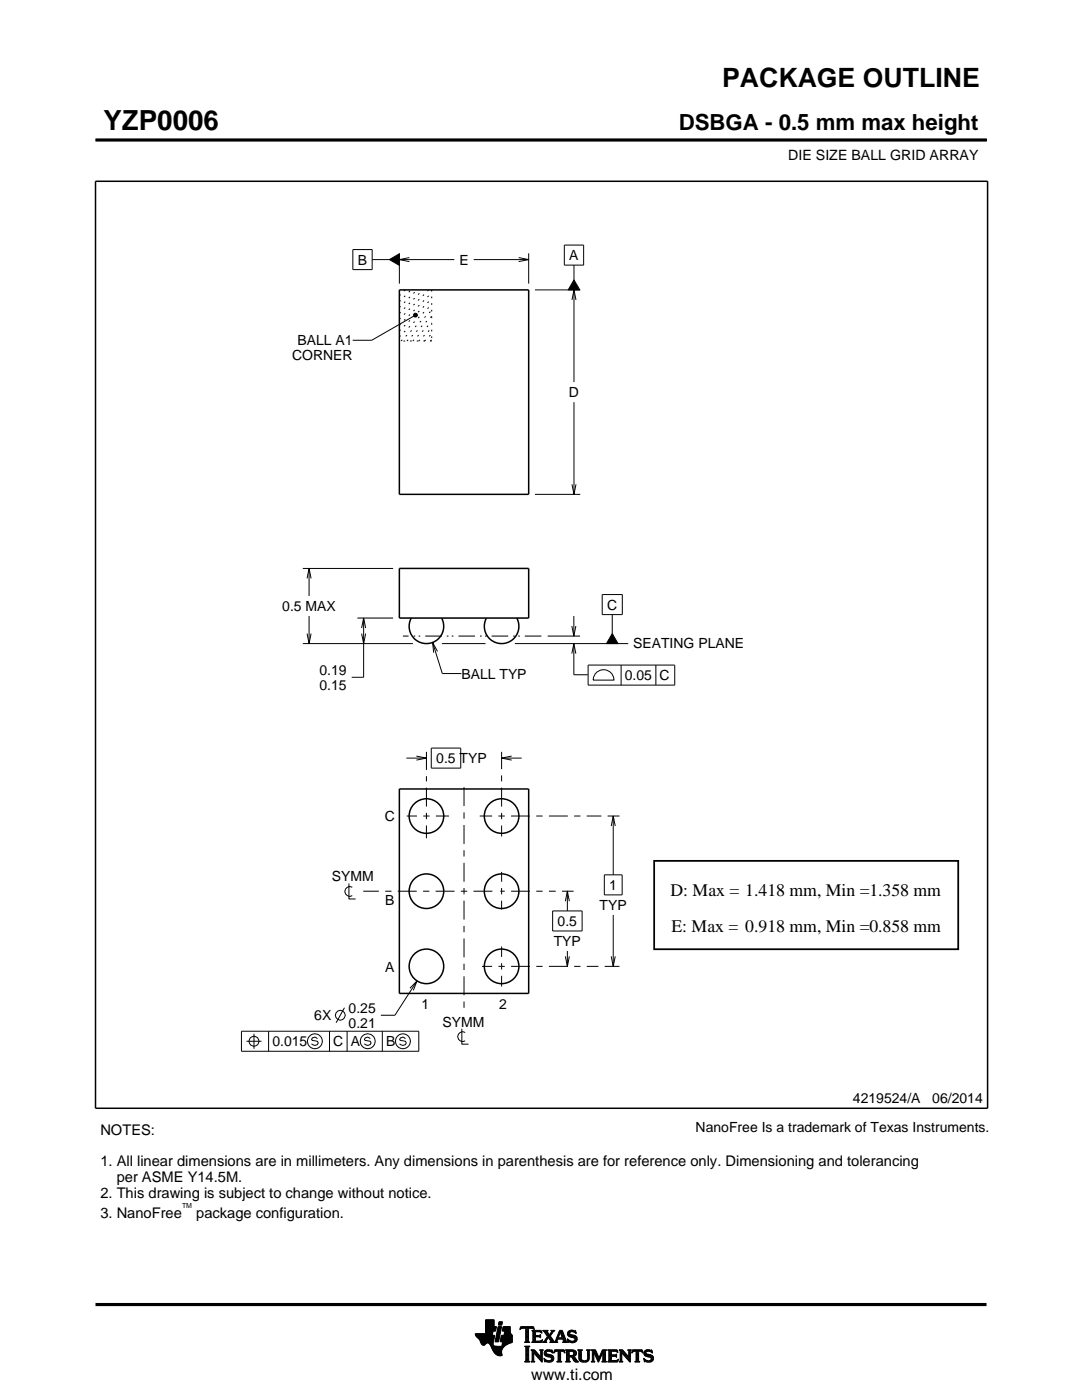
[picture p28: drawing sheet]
<svg xmlns="http://www.w3.org/2000/svg" width="216mm" height="279mm" viewBox="0 0 216 279" stroke-linecap="round" stroke-linejoin="round" font-family="sans-serif">
<defs><g id="words">
<text font-size="5.5" x="20.6" y="26">YZP0006</text>
<text font-size="5.3" x="144.1" y="17.4">PACKAGE OUTLINE</text>
<text font-size="4.4" x="135.4" y="26">DSBGA - 0.5 mm max height</text>
<g font-size="3.5">
<text x="133.8" y="178.9">D: Max = 1.418 mm, Min =1.358 mm</text>
<text x="134" y="185.9">E: Max = 0.918 mm, Min =0.858 mm</text>
</g>
<text font-size="3.2" x="106" y="275.3">www.ti.com</text>
<g font-size="2.9">
<text x="20" y="226.5">NOTES:</text>
<text x="20" y="232.8">1. All linear dimensions are in millimeters. Any dimensions in parenthesis are for reference only. Dimensioning and tolerancing</text>
<text x="20" y="239.1">2. This drawing is subject to change without notice.</text>
<text x="23.3" y="235.9">per ASME Y14.5M.</text>
<text x="20" y="243">3. NanoFree</text>
<text x="39.1" y="243">package configuration.</text>
</g>
<g font-size="2.8">
<text x="157.3" y="32">DIE SIZE BALL GRID ARRAY</text>
<text x="71.4" y="52.8">B</text>
<text x="91.7" y="52.8">E</text>
<text x="113.6" y="51.9">A</text>
<text x="58.3" y="71.9">CORNER</text>
<text x="59.4" y="68.9">BALL A1</text>
<text x="113.5" y="79.3">D</text>
<text x="56.3" y="121.9">0.5 MAX</text>
<text x="121.2" y="121.7">C</text>
<text x="126.3" y="129.3">SEATING PLANE</text>
<text x="63.7" y="134.7">0.19</text>
<text x="63.7" y="137.7">0.15</text>
<text x="92.1" y="135.4">BALL TYP</text>
<text x="124.7" y="135.7">0.05 C</text>
<text x="87" y="152.3">0.5 TYP</text>
<text x="76.8" y="163.8">C</text>
<text x="66.2" y="175.9">SYMM</text>
<text x="121.6" y="177.6">1</text>
<text x="76.8" y="180.7">B</text>
<text x="111.3" y="184.8">0.5</text>
<text x="119.7" y="181.6">TYP</text>
<text x="110.5" y="188.8">TYP</text>
<text x="76.8" y="193.9">A</text>
<text x="62.7" y="203.6">6X</text>
<text x="69.6" y="202.1">0.25</text>
<text x="84.1" y="201.3">1</text>
<text x="99.6" y="201.3">2</text>
<text x="54.3" y="208.8">0.015</text>
<text x="66.5" y="208.8">C A</text>
<text x="69.6" y="205.1">0.21</text>
<text x="77" y="208.8">B</text>
<text x="88.3" y="204.9">SYMM</text>
<text x="170.2" y="220.2">4219524/A</text>
<text x="186" y="220.2">06/2014</text>
<text x="138.8" y="225.8">NanoFree Is a trademark of Texas Instruments.</text>
</g>
<text font-size="1.4" x="36.3" y="241.1">TM</text>
<text font-size=".3" x="103.3" y="28">SCALE 9.000</text>
</g></defs>
<path d="M77.7 51.8l2-1.1v2.3zM114.5 55.9l1.2 2h-2.3zM82.5 62.7l.3-.2 .4 .1 .1 .3-.1 .3-.4 .1-.3-.2zM122.2 126.4l1.1 2h-2.3z" fill="#000"/>
<g fill="none" stroke="#000" stroke-width=".2">
<path d="M19.1 27.9h177.7M196.8 27.7v.5M70.4 49.8h3.9v4h-3.9zM74.3 51.8h3.4M77.7 51.8l2-1.1v2.3zM79.7 50.6v6M79.7 51.8h11M81.7 51.4l-2 .4 2 .4M94.5 51.8h11M103.5 51.4l2 .4-2 .4M105.5 50.6v6M106.7 57.9h9.1"/>
<path d="M112.6 48.9h3.9v4h-3.9zM114.1 59.9l.4-2 .4 2M114.5 52.9v3M114.5 57.9v18.4M114.5 55.9l1.2 2h-2.3zM82.5 62.7l.3-.2 .4 .1 .1 .3-.1 .3-.4 .1-.3-.2zM82.6 63.1l-8.4 4.8h-3.8M106.7 98.7h9.1M114.1 96.7l.4 2 .4-2M114.5 80.3v18.4M60.4 113.4h18M61.3 115.4l.4-2 .4 2"/>
<path d="M61.7 113.4v5.5M120.2 118.7h4v4h-4zM60.4 128.4h22M61.3 126.4l.4 2 .4-2M61.7 122.9v5.5M71.3 123.3h7.1M72.2 125.3l.4-2 .4 2M72.2 126.4l.4 2 .4-2M72.6 123.3v11.9h-2.4M86.3 128.2l2 6.2h3.8M87.3 130l-1-1.8 .2 2M88.2 128.4h8.7"/>
<path d="M102.7 128.4h22.7M109.3 126.9h6.5M114.1 130.4l.4-2 .4 2M114.1 124.9l.4 2 .4-2M114.5 128.4v6.3h2.8M114.5 122.9v4M117.4 132.7h17.2v4h-17.2zM118.8 134.5a2.08 2.08 0 0 1 2.3-.7 2.08 2.08 0 0 1 1.4 1.9h-4.1v-.6zM122.2 122.7v3.7M122.2 126.4l1.1 2h-2.3zM123.9 132.7v4M130.9 132.7v4"/>
<path d="M81.1 151.3h4M83.1 150.9l2 .4-2 .4M85.1 150v3.7M86.1 149.3h5.8v4h-5.8zM100.1 150v3.5M100.1 151.3h4M102.1 150.9l-2 .4 2 .4M69.6 176.3v3.1h1.4M70.3 177.1a.98 .98 0 0 0-1.5 .8 .98 .98 0 0 0 1.5 .8M112.1 177.9h2.4M112.8 179.9l.4-2 .4 2M113.2 177.9v3.9"/>
<path d="M120.6 174.6h3.5v4h-3.5zM121.2 162.9h2.4M122 164.9l.4-2 .4 2M122.4 162.9v11.7M81.8 197.2l1.4-1.4-.7 1.9M83.2 195.8l-4.4 6.8h-2.8M110.3 181.8h5.9v4h-5.9zM112.8 190.9l.4 2 .4-2M113.2 189.8v3.1M120.7 192.9h2.9M122 190.9l.4 2 .4-2M122.4 182.6v10.3"/>
<path d="M48.2 205.8h35.4v4h-35.4zM49.2 207.8h3M50.7 206.3v3M53.6 205.8v4M63.3 207.3l-.5-.3-.5 .1-.1 .4 .1 .1 1 .2 .2 .3-.2 .4-.5 .1-.6-.3M65.8 205.8v4M68.7 201.1l-1.6 3M69.3 205.8v4M73.9 207.3l-.5-.3-.5 .1-.2 .4 .2 .1 1 .2 .1 .3-.1 .4-.5 .1-.7-.3M76.3 205.8v4M80.9 207.3l-.5-.3-.5 .1-.2 .4 .2 .1 1 .2 .2 .3-.2 .4-.5 .1-.7-.3M92.2 205.3v3.1h1.3"/>
<path d="M92.8 206.1a.98 .98 0 0 0-1.5 .8 .98 .98 0 0 0 1.5 .8M94.8 266.2h3.5M94.8 266.3h3.5M94.9 266.4h3.3M94.9 266.5h3.8l-.2 1.2M94.9 266.5h3.8M95 266.6h3.7M95 266.7h3.7M95.1 266.8h3.6M95.2 266.9h3.4M95.3 267h3.3M95.4 267.1h3.2"/>
<path d="M95.5 267.2h3.1M95.6 267.3h3M95.7 267.4h2.8M95.7 267.5h2.8M95.7 267.5l.3 .7 .4 .3 .3-.1 .5-.4 .4 .1 .8 1.5M95.8 267.6h2.7M95.8 267.7h2.7M95.9 267.8h2.6M95.9 267.9h2.5M95.9 268h2.5M96 268h1.1M96 268.1h1"/>
<path d="M96.1 268.2h.8M96.1 268.3h.7M96.2 268.4h.6M96.3 268.4h.4M96.9 266.1h1.4M96.9 266h1.4M96.9 265.9h1.4M96.9 265.8h1.5M96.9 265.7h1.5M96.9 264.7l2.2 .1-.2 .9h-.5l-.2 .8M96.9 265.6h2M96.9 265.5h2"/>
<path d="M96.9 265.4h2M96.9 265.3h2.1M96.9 265.2h2.1M96.9 265.1h2.1M96.9 265h2.1M96.9 264.9h2.1M96.9 264.8h2.2M96.9 264.6h1.7M96.9 264.5h1.7M96.9 264.4h1.7M96.9 264.3h1.7M96.9 264.2h1.7"/>
<path d="M96.9 264.1h1.7M96.9 264h1.7M96.9 263.9h1.7M96.9 263.8h1.7M96.9 263.7h1.7M96.9 263.6h1.7M96.9 263.5h1.7M96.9 263.4h1.7M97.5 268h.9M97.6 268.1h.8M97.7 268.2h.7M97.7 268.3h.7"/>
<path d="M97.8 268.4h.6M97.9 268.5h.6M97.9 268.6h.7M98 268.7h1.1M98 268.8h2.6M98 268.8h2.5M98.1 268.9h2.3M98.1 269h2.3M98.1 269.1h2.2M98.2 269.2h2.1M98.2 269.2h2M98.2 269.3h2"/>
<path d="M98.3 269.4h1.9M98.3 269.5h1.8M98.4 269.6h1.7M98.4 269.6l.6 .7 .7 .3 .5-.1-.1-.7M98.4 268v.4l.3 .2 2 .1M98.5 269.7h1.6M98.5 267.7l-.1 .3M98.5 269.8h1.6M98.6 269.9h1.5M98.6 264.8v-1.4h-1.7v2.8h-2.1l.2 .5 .7 .8M98.6 270h1.5M98.7 270h1.4"/>
<path d="M98.8 270.1h1.3M98.8 267.7h.7M98.8 267.6h.7M98.8 267.5h.7M98.9 270.2h1.2M98.9 267.4h.7M98.9 267.3h.7M98.9 267.2h.7M98.9 267.1h.7M98.9 267h.7M98.9 270.3h1.3M99 266.9h.6"/>
<path d="M99 266.9h.7M99 266.8h.7M99 266.7h.7M99 266.6h.7M99 266.5h.7M99.1 270.4h1.1M99.1 266.4h.7M99.1 266.3h.7M99.1 266.2h.7M99.1 266.1h.7M99.1 266h.7M99.2 265.9h.7"/>
<path d="M99.2 265.8h.7M99.2 270.4h1M99.2 265.7h.7M99.2 265.6h.7M99.2 265.5h.7M99.3 265.4h.6M99.3 265.4h.7M99.3 265.3h.7M99.3 265.2h.7M99.3 265.1h.7M99.3 265h.7M99.4 270.5h.8"/>
<path d="M99.4 264.9h.7M99.4 264.8h.7M99.4 264.8h.7l-.6 3h-.7zM99.4 264.5l.2-.7h.7l-.2 .7h-.7M99.5 264.4h.6M99.5 264.3h.7M99.5 264.2h.7M99.5 264.1h.7M99.5 264h.7M99.5 263.9h.7M99.6 263.8h.7M99.8 270.6h.1"/>
<path d="M99.8 267.7h2.4M99.8 267.6h2.4M99.8 267.5h2.4M99.9 267.4h2.3M99.9 267.3h2.3M99.9 267.2h2.3M99.9 267.1h2.3M99.9 267h2.3M99.9 266.9h2.3M100 266.9h2.2M100 266.8h2.2M100 266.7h2.2"/>
<path d="M100 266.6h2.2M100 266.5h2.2M100.1 268.6h.7M100.2 268.5h.7M100.2 268.4h.8M100.2 268.4h.9M100.2 268.3h1M100.2 268.2h1.2M100.2 265.6h1.6M100.2 268.1h1.4M100.2 265.5h1.6M100.2 268h1.6"/>
<path d="M100.3 265.4h1.5M100.3 268h1.7M100.3 267.9h1.9M100.3 265.3h1.5M100.3 267.8h1.9M100.3 265.2h1.5M100.3 265.1h1.5M100.3 265h1.5M100.4 264.9h1.4M100.4 264.8h1.4M100.6 266.5l.1-.8h-.5l.2-.9h1.4l.1 1.1 .3 .6v1.4l-1.3 .6M100.6 266.4h1.5"/>
<path d="M100.6 266.3h1.4M100.6 266.2h1.4M100.6 266.1h1.3M100.7 266h1.2M100.7 265.9h1.2M100.7 265.8h1.1M100.7 265.7h1.1M100.9 268.5l-.6 .6-.2 .7M102.2 266.5h-2.2l-.2 1.1 .5 .2-.2 .9M103.7 265.3h.1M103.8 265.2h.2M103.8 265h2.8"/>
<path d="M103.8 264.9h2.7M103.9 264.8h2.6M104.7 267.8h1M104.7 271.8h1.1M104.7 268.7h1M104.8 267.7h.7M104.8 271.7h.8M104.9 265.2h.6M104.9 268.9h.6M104.9 267.6h.6M104.9 267.5l-.2 .3M104.9 267.5h.6"/>
<path d="M104.9 267.4h.6M104.9 267.3h.6M104.9 267.2h.6M104.9 267.1h.6M104.9 267h.6M104.9 266.8h.6M104.9 266.7h.6M104.9 266.6h.6M104.9 266.5h.6M104.9 266.4h.6M104.9 266.3h.6M104.9 266.2h.6"/>
<path d="M104.9 266.1h.6M104.9 265.9h.6M104.9 265.8h.6M104.9 265.7h.6M104.9 265.6h.6M104.9 265.5h.6M104.9 265.4h.6M104.9 265.3h.6M104.9 271.5h.6M104.9 269h.6M104.9 271.4h.6M104.9 271.4v-2.4l-.2-.4h1.1l-.3 .4v2.4"/>
<path d="M104.9 271.4l-.2 .4h1.1l-.3-.4M104.9 271.3h.6M104.9 271.2h.6M104.9 271.1h.6M104.9 271h.6M104.9 270.9h.6M104.9 270.8h.6M104.9 270.6h.6M104.9 270.5h.6M104.9 270.4h.6M104.9 270.3h.6M104.9 270.2h.6"/>
<path d="M104.9 270.1h.6M104.9 270h.6M104.9 269.9h.6M104.9 269.8h.6M104.9 269.6h.6M104.9 269.5h.6M104.9 269.4h.6M104.9 269.3h.6M104.9 269.2h.6M104.9 269.1h.6M105.5 267.5l.2 .3M105.5 267.5v-2.3l.7-.1 .4 .3-.1-.6h-2.6l-.1 .6 .4-.3 .7 .1v2.3"/>
<path d="M105.7 267.8h-1M105.9 271.8h.8M105.9 269.4h.8M106.1 269.5h.7M106.1 267.8h2M106.1 271.7h.5M106.2 269.6h.7M106.2 271.5h.3M106.2 265.6h1.8M106.2 269.8h.8M106.2 271.4h.3M106.2 271.4l-.3 .4h.8l-.2-.4"/>
<path d="M106.2 271.3h.3M106.2 271.2h.3M106.2 271.1h.3M106.2 271h.3M106.2 270.9h.3M106.2 270.8h.3M106.2 270.6h.3M106.2 270.5h.3M106.2 270.4h.3M106.2 270.3h.3M106.2 270.2h.3M106.2 270.1h.3"/>
<path d="M106.2 270h1M106.2 269.9h.9M106.2 269.8v1.6M106.2 269.8l-.3-.4h.8l1.2 1.4M106.3 267.7h1.8M106.3 265.7h1.8M106.3 267.6h.6M106.3 265.8h.6M106.3 267.5l-.2 .3M106.3 267.5h.5M106.3 267.4h.5M106.3 267.3h.5"/>
<path d="M106.3 267.2h.5M106.3 267.1h.5M106.3 267h.5M106.3 266.8h.5M106.3 266.7h1.6M106.3 266.6h1.6M106.3 266.5h.5M106.3 266.4h.5M106.3 266.3h.5M106.3 266.2h.5M106.3 266.1h.5M106.3 265.9h.5"/>
<path d="M106.4 265.2h.2M106.5 270h.1M106.5 270v1.4M106.5 270l1.6 1.9M106.5 265.3h.1M106.6 270.1h.7M106.7 270.2h.7M106.8 270.3h.7M106.8 265.9l.2-.1h.6l.6 .2-.2-.5h-1.9l.2 .3v1.7M106.8 265.9v.6h.8l.3-.2v.7M106.9 270.4h.7M107 270.5h.7"/>
<path d="M107.1 270.6h.7M107.2 270.8h1M107.3 270.9h.9M107.4 271h.8M107.5 271.1h.7M107.6 271.2h.6M107.6 266.5h.3M107.7 271.3h.5M107.7 269.4h.7M107.7 266.8h.2M107.7 267.6h.5M107.8 266.4h.1"/>
<path d="M107.8 271.4h.4M107.8 267h.1M107.8 265.8h.3M107.8 269.5h.5M107.9 271.5h.3M107.9 269.6h.3M107.9 267l-.3-.2h-.8l.1 .8h.9l.5-.2M107.9 269.8h.3M107.9 270.6h.3M107.9 270.5h.3M107.9 270.4h.3M107.9 270.3h.3"/>
<path d="M107.9 270.2h.3M107.9 270.1h.3M107.9 270h.3M107.9 269.9h.3M107.9 269.8v1M107.9 269.8l-.2-.4h.7l-.2 .4M108 271.7h.2M108 265.9h.1M108 267.5h.2M108.1 271.8h.1M108.1 266.1h.1M108.2 267.4h.1"/>
<path d="M108.2 269.8l-.1 2.1M108.2 267.8h.9M108.3 267.4l-.2 .5-2-.1M108.3 265.6h1M108.5 267.7h.5M108.5 271.1h.1M108.5 265.7h.7M108.5 271.2h.2M108.6 271.3h.2M108.6 270.1l.2 .5 1.1 .3 .1 .3-.1 .3h-.5l-.9-.4M108.6 270.1h.4M108.6 270h.4"/>
<path d="M108.6 270.2h.6M108.6 267.6h.4M108.6 271.4h.4M108.6 269.9h.4M108.6 270.3h1M108.6 265.8h.7M108.6 271.5h.8M108.6 269.8h.5M108.7 271.7h1.5M108.7 270.4h1.3M108.7 267.5h.3M108.7 271.8h.1"/>
<path d="M108.7 265.9h.6M108.7 269.6h1.5M108.8 267.4h.3M108.8 270.5h1.5M108.8 266.1h.6M108.8 269.5h1.4M108.8 267.3h.4M108.9 266.2h.6M108.9 267.2h.4M108.9 266.3h.6M108.9 270.6h1.5M109 267.1h.3"/>
<path d="M109 270l.1 .2 1.2 .3 .2 .6M109 270l.1-.3h.4l.8 .3-.1-.6-.2 .1-.6-.1-.6 .2-.2 .5M109 266.4h1M109.1 271.8h.9M109.1 269.4h.7M109.1 267h.9M109.1 266.5h.8M109.1 267.8h-.9M109.2 266.8h.8M109.2 266.6h.6M109.2 266.7h.7M109.2 266.7l-.6 .9-.4 .2"/>
<path d="M109.3 270.8h1.1M109.5 267.1h.6M109.6 267.2h.6M109.7 271.5h.7M109.7 267.3h.6M109.7 267.8h1.6M109.7 267.8l.2-.2-.5-.7-.4 .8 .1 .1M109.7 266.3h.4M109.7 267.4h.6M109.8 270.9h.7M109.8 266.2h.3M109.8 266.6l.9 1.2 1-2.3h.5l.8 2.1 .3 .2"/>
<path d="M109.8 267.5h.6M109.9 266.1h.3M109.9 269.8h.4M109.9 267.6h.6M109.9 267.7h.7M109.9 271.4h.5M109.9 265.9h.4M110 271h.5M110 265.6h.7M110 265.9l-.4 .5-.4-.6 .2-.3h-1.1l.9 1.2M110 265.9l.1-.2-.2-.2h.8l-.9 1.1M110 271.3h.5"/>
<path d="M110 265.8h.4M110 271.1h.5M110 271.2h.5M110.1 269.4h.1M110.1 265.7h.4M110.1 269.9h.2M110.2 270h.1M110.5 270h.1M110.5 269.9h.2M110.5 271.1l-.2 .5-.8 .3-.6-.2-.2 .1-.2-.7M110.5 269.8h.3M110.6 269.6h2.1"/>
<path d="M110.6 269.5h2M110.6 269.4h2M110.7 267.7h.5M110.8 267.6h.4M110.9 267.5h.3M110.9 267.4h.3M111 267.3h.3M111 267.2h1.8M111 267.1h1.8M111.1 267h.3M111.1 271.8h1M111.1 266.8h.4"/>
<path d="M111.2 266.7h.3M111.2 267.5l.1-.2h1l.1 .2M111.2 267.5v.3h.1M111.2 266.6h.3M111.3 266.5h.3M111.3 271.7h.6M111.3 266.4h.3M111.3 271.5h.6M111.3 267.8h-1.6M111.3 269.8h.6M111.4 266.3h.3M111.4 271.4h.5"/>
<path d="M111.4 271.4l-.1-1.7h-.4l-.4 .4 .2-.7h1.9l.1 .7-.3-.4h-.5v1.7M111.4 270.1h.5M111.4 270h.5M111.4 269.9h.5M111.4 270.5h.5M111.4 270.4h.5M111.4 270.3h.5M111.4 270.2h.5M111.4 271.1h.5M111.4 271h.5M111.4 270.9h.5M111.4 270.8h.5"/>
<path d="M111.4 270.6h.5M111.4 271.4l-.3 .4h1l-.2-.4M111.4 271.3h.5M111.4 271.2h.5M111.4 266.2h.3M111.4 266.1h.4M111.5 265.9h.9M111.5 265.8h.8M111.6 265.7h.7M111.6 265.6h.6M111.8 265.9l.4 1.1h-.8zM111.9 266.1h.5"/>
<path d="M111.9 266.2h.5M111.9 266.3h.6M112 266.4h.5M112 266.5h.6M112.1 266.6h.5M112.1 266.7h.6M112.1 266.8h.6M112.2 267h.5M112.2 267.8h1.1M112.3 267.3h.6M112.3 267.4h.6M112.4 267.5h.6"/>
<path d="M112.4 267.5v.3h-.2M112.4 269.8h.3M112.4 267.6h.6M112.4 267.7h.7M112.6 269.9h.1M112.6 270h.2M112.8 271.8h1M112.8 269.4h1.6M113 269.5h1.7M113 271.7h.7M113 269.6h1.9M113 271.5h.6"/>
<path d="M113 269.8h.6M113 271.4h.6M113 271.4l-.2 .4h1l-.2-.4M113 271.3h.6M113 271.2h.6M113 271.1h.6M113 271h.6M113 270.9h.6M113 270.8h1.5M113 270.6h1.6M113 270.5h1.8M113 270.4h.6"/>
<path d="M113 270.3h.6M113 270.2h.6M113 270.1h.6M113 270h.6M113 269.9h.6M113 269.8v1.6M113 269.8l-.2-.4h1.5l.6 .2 .1 .5M113.2 267.3h.2M113.2 267.4h.3M113.2 266.2l.3 .5 1 .3 .2 .3M113.2 266.2h.5M113.2 266.3h.6"/>
<path d="M113.2 266.1h.5M113.3 267.5h.3M113.3 267.8h-1.1M113.3 266.4h.9M113.3 265.9h.4M113.3 267.6h.6M113.3 266.5h1.3M113.3 267.7h1.6M113.3 265.8h.5M113.3 267.8h.2M113.4 266.6h1.5M113.4 265.7h1.5"/>
<path d="M113.5 266.7h1.5M113.5 265.6h1.4M113.6 269.9l.1-.2h.5l.3 .4M113.6 269.9v.6M113.7 267.8h1.1M113.8 266.8h1.3M113.8 265.5h.6M114 268h.4M114.1 270.9h.6M114.2 271h.6M114.2 271.1h.7M114.3 271.2h.6"/>
<path d="M114.3 267h.8M114.3 269.8h.7M114.3 270.4h.6M114.4 271.3h.6M114.4 271.3l.4 .5h.7M114.4 271.3l-.3-.4-.5-.1v.6M114.4 270.7h.1M114.4 270.7l1.1 1.1M114.4 271.4h.7M114.4 269.9h.6M114.4 270.3h.6M114.5 267.6h.5"/>
<path d="M114.5 270.2h.5M114.5 270h.5M114.5 265.8h.4M114.5 270.1h.5M114.5 270.1l-.2 .3-.3 .1M114.5 271.5h.7M114.6 271.7h.7M114.6 267.1h.6M114.6 267.5h.5M114.7 267.2h.5M114.7 267.4h.5M114.7 265.9h.3"/>
<path d="M114.7 267.3h.5M114.7 271.8h.8M114.8 266.1h.2M114.9 266.2h.1M114.9 266.2l-.1-.7-.2 .1-.5-.1-.6 .2-.3 .5M114.9 266.2l-.7-.4h-.4l-.1 .2 .1 .3 1.1 .4 .3 .5M115 270.1l-.1 .4-.5 .2M115.2 267.2l-.3 .6-.7 .2-.6-.2-.2 .1-.2-.7 .9 .5 .4-.1 .2-.3M115.3 269.4h.9M115.4 269.5h.7M115.5 269.6h.5M115.5 269.8h.5"/>
<path d="M115.5 269.8v1.4l.4 .5 .6 .2 .7-.1 .3-.3 .1-.5M115.5 271h.5M115.5 270.9h.5M115.5 270.8h.5M115.5 270.6h.5M115.5 270.5h.5M115.5 270.4h.5M115.5 270.3h.5M115.5 270.2h.5M115.5 270.1h.5M115.5 270h.5M115.5 269.9h.5"/>
<path d="M115.5 269.8l-.2-.4h.9l-.2 .4M115.5 271.1h.5M115.5 271.2h.5M115.5 271.3h.6M115.6 271.4h.6M115.7 271.5h.8M115.8 271.7h1.5M116 269.8v1.2M116 271l.2 .4 .5 .2 .4-.2 .2-.4M116 271.8h1.1M116.8 271.5h.6M117 269.4h.8"/>
<path d="M117.1 271.4h.4M117.2 269.5h.5M117.2 271.3h.4M117.2 269.6h.4M117.2 271.2h.4M117.2 271.1h.4M117.3 269.8h.3M117.3 271h.3M117.3 270.9h.3M117.3 270.8h.3M117.3 270.6h.3M117.3 270.5h.3"/>
<path d="M117.3 270.4h.3M117.3 270.3h.3M117.3 270.2h.3M117.3 270.1h.3M117.3 270h.3M117.3 269.9h.3M117.6 269.8l.2-.4h-.8l.2 .3 .1 1.3M117.6 269.8v1.2M118 271.8h.7M118 269.4h.8M118.1 269.5h.8M118.1 271.7h.5"/>
<path d="M118.2 269.6h.7M118.2 271.5h.3M118.2 269.8h.8M118.2 271.4h.3M118.2 269.8l-.2-.4h.8l.7 1.6 .7-1.6h.9l-.3 .4M118.2 271.4l-.2 .4h.7l-.2-.4M118.2 271.3h.3M118.2 271.2h.3M118.2 271.1h.3M118.2 271h.3M118.2 270.9h.3M118.2 270.8h.3"/>
<path d="M118.2 270.6h.3M118.2 270.5h.3M118.2 270.4h.3M118.2 270.3h.3M118.2 270.2h.3M118.2 270.1h.3M118.2 270h.9M118.2 269.9h.8M118.2 269.8v1.6M118.6 270.1h.5M118.6 270.2h.6M118.7 270.3h.5"/>
<path d="M118.7 270.4h.6M118.8 270.5h.5M118.8 270.6h.6M118.9 270.8h.5M118.9 270.9h.6M119 271h.8M119 271.1h.8M119.1 271.2h.6M119.1 271.3h.6M119.2 271.4h.4M119.2 271.5h.4M119.3 271.7h.2"/>
<path d="M119.3 271.8h.2M119.6 270.9h.3M119.6 270.8h.3M119.7 270.6h.3M119.7 270.5h.3M119.8 270.4h.3M119.8 270.3h.3M119.9 270.2h.3M119.9 270.1h.3M120 270h.8M120 269.9h.8M120 269.8h.8"/>
<path d="M120.1 271.8h1M120.1 269.6h.7M120.1 269.5h.8M120.2 269.4h.9M120.2 271.7h.7M120.3 271.5h.5M120.3 271.4h.5M120.3 271.4l-.2 .4h1l-.3-.4M120.3 271.4v-1.5l-.9 2-.9-2v1.5M120.3 271.3h.5M120.3 271.2h.5M120.3 271.1h.5"/>
<path d="M120.3 271h.5M120.3 270.9h.5M120.3 270.8h.5M120.3 270.6h.5M120.3 270.5h.5M120.3 270.4h.5M120.3 270.3h.5M120.3 270.2h.5M120.3 270.1h.5M120.8 269.8v1.6M121.2 271.8h2M121.2 269.4h1.9"/>
<path d="M121.4 269.5h1.8M121.4 271.7h1.9M121.5 269.6h1.7M121.5 271.5h1.8M121.5 269.8h.5M121.5 271.4h.5M121.5 269.8l-.3-.4h1.9l.2 .6M121.5 269.9h.5M121.5 269.8v1.6M121.5 270.3h.5M121.5 270.2h.5M121.5 270.1h.5"/>
<path d="M121.5 270h.5M121.5 270.9h.5M121.5 270.8h.5M121.5 270.6h1.5M121.5 270.5h1.5M121.5 270.4h1.5M121.5 271.3h.5M121.5 271.2h.5M121.5 271.1h.5M121.5 271h.5M122.6 270.4l.4-.2v.7l-.2-.2h-.8v.7l.2 .1M122.9 270.8h.1"/>
<path d="M122.9 270.3h.1M123 269.8h.3M123.1 271.4h.3M123.2 269.9h.1M123.3 270h.1M123.3 270l-.4-.3h-.8l-.1 .7M123.3 271.3h.1M123.4 271.2h.1M123.4 271.2l-.2 .6h-2l.3-.4M123.4 271.2l-.3 .3h-.4M123.5 271.8h.8M123.5 269.4h.7"/>
<path d="M123.6 269.5h.7M123.7 271.7h.5M123.7 269.6h.7M123.7 271.5h.4M123.7 269.8h.8M123.7 271.4h.4M123.7 269.8l-.2-.4h.7l1.2 1.4 .1-1M123.7 271.4l-.2 .4h.8l-.2-.4M123.7 271.3h.4M123.7 271.2h.4M123.7 271.1h.4M123.7 271h.4"/>
<path d="M123.7 270.9h.4M123.7 270.8h.4M123.7 270.6h.4M123.7 270.5h.4M123.7 270.4h.4M123.7 270.3h.4M123.7 270.2h.4M123.7 270.1h.4M123.7 270h1M123.7 269.9h.9M123.7 269.8v1.6M124.1 270v1.4"/>
<path d="M124.1 270h.1M124.2 270.1h.6M124.2 270.2h.7M124.3 270.3h.7M124.4 270.4h.7M124.5 270.5h.7M124.6 270.6h.7M124.7 270.8h1.1M124.8 270.9h1M124.9 271h.9M125 271.1h.8M125.1 271.2h.7"/>
<path d="M125.2 271.3h.6M125.2 269.4h.8M125.3 271.4h.5M125.4 269.5h.5M125.4 271.5h.4M125.4 269.6h.4M125.5 269.8h.3M125.5 269.8l-.3-.4h.8l-.2 .4M125.5 269.9h.3M125.5 270.2h.3M125.5 270.1h.3M125.5 270h.3"/>
<path d="M125.5 270.4h.3M125.5 270.3h.3M125.5 270.6h.3M125.5 270.5h.3M125.5 271.7h.3M125.6 271.8h.2M125.8 269.8v2.1l-1.7-1.9M126 270h.1M126.1 269.9h.1M126.1 269.8h.3M126.1 269.6h2.1M126.2 269.5h2"/>
<path d="M126.2 269.4h2M126.6 271.8h1.1M126.9 271.7h.6M126.9 271.5h.5M126.9 269.8h.5M126.9 271.4h.5M126.9 271.4v-1.7h-.5l-.3 .4 .1-.7h1.9l.2 .7-.4-.4h-.5v1.7M126.9 270.1h.5M126.9 270h.5M126.9 269.9h.5M126.9 270.5h.5M126.9 270.4h.5"/>
<path d="M126.9 270.3h.5M126.9 270.2h.5M126.9 271.1h.5M126.9 271h.5M126.9 270.9h.5M126.9 270.8h.5M126.9 270.6h.5M126.9 271.4l-.3 .4h1.1l-.3-.4M126.9 271.3h.5M126.9 271.2h.5M128 269.8h.3M128.1 269.9h.2"/>
<path d="M128.2 270h.1M128.4 271.1h.1M128.4 271.2h.2M128.5 271.3h.2M128.5 270.1l.1 .4 .5 .3M128.5 270.1h.4M128.5 270h.4M128.5 270.2h.6M128.5 271.4h.4M128.5 269.9h.4M128.5 270.3h1M128.5 271.5h.8"/>
<path d="M128.5 269.8h.5M128.6 271.7h1.5M128.6 270.4h1.3M128.6 271.8h.1M128.6 269.6h1.5M128.7 270.5h1.5M128.7 269.5h1.4M128.8 270.6h1.5M128.9 270l.1 .2 1.2 .3 .2 .6M128.9 270l.1-.3h.4l.8 .3-.1-.6-.2 .1-.6-.1-.6 .2-.2 .5M128.9 271.8h1M129 269.4h.7"/>
<path d="M129.1 270.8l.7 .2 .1 .4-.7 .1-.8-.4M129.2 270.8h1.1M129.6 271.5h.7M129.6 270.9h.8M129.8 269.8h.4M129.8 271.4h.5M129.9 271h.5M129.9 271.3h.5M129.9 271.1h.5M129.9 271.2h.5M129.9 269.4h.2M130 269.9h.2"/>
<path d="M130.1 270h.1M130.4 271.1l-.3 .5-.7 .3-.6-.2-.2 .1-.2-.7"/>
<circle cx="50.7" cy="207.8" r=".99"/>
<circle cx="62.8" cy="207.8" r="1.49"/>
<circle cx="67.9" cy="202.6" r=".98"/>
<circle cx="73.4" cy="207.8" r="1.49"/>
<circle cx="80.4" cy="207.8" r="1.49"/>
</g>
<g fill="none" stroke="#000" stroke-width=".3">
<path d="M19.1 36.2h178v185h-178zM79.7 57.9h25.8v40.8h-25.8zM79.7 113.4h25.8v9.9h-25.8zM82.1 123.3a3.5 3.5 0 0 0 3 5.1 3.5 3.5 0 0 0 3-5.1M97.1 123.3a3.5 3.5 0 0 0 3 5.1 3.5 3.5 0 0 0 3-5.1M79.7 157.5h25.8v40.8h-25.8z"/>
<circle cx="85.1" cy="177.9" r="3.5"/>
<circle cx="85.1" cy="162.9" r="3.5"/>
<circle cx="100.1" cy="177.9" r="3.5"/>
<circle cx="100.1" cy="162.9" r="3.5"/>
<circle cx="85.1" cy="192.9" r="3.5"/>
<circle cx="100.1" cy="192.9" r="3.5"/>
</g>
<path d="M19 27.9h177.8M19 260.3h177.8" fill="none" stroke="#000" stroke-width=".63" stroke-linecap="butt"/>
<g fill="none" stroke="#000" stroke-width=".2" stroke-dasharray=".3 1" stroke-linecap="butt">
<path d="M79.7 59l1.2-1.1M86.1 57.9v10.2M79.7 60.2l2.3-2.3M79.7 61.4l3.5-3.5M79.7 62.5l4.7-4.6M79.7 63.7l5.8-5.8M79.7 64.9l6.4-6.5M79.7 66.1l6.4-6.5M79.7 67.2l6.4-6.4M80 68.1l6.1-6.2M81.2 68.1l4.9-5M82.4 68.1l3.7-3.8"/>
<path d="M83.5 68.1l2.6-2.6M84.7 68.1l1.4-1.5M85.9 68.1l.2-.3M86.1 68.1h-6.4"/>
</g>
<path d="M108 126.9h-27.6" fill="none" stroke="#000" stroke-width=".2" stroke-dasharray="3.3 1 .3 .7 .3 1" stroke-linecap="butt"/>
<g fill="none" stroke="#000" stroke-width=".2" stroke-dasharray="1.3 1.3 3.8 1.3" stroke-dashoffset=".6" stroke-linecap="butt">
<path d="M85.1 162.9v4.4M85.1 162.9v-8M85.1 162.9h-3.9M85.1 162.9h4.5M92.6 177.9v24.2M92.6 177.9v-21.4M92.6 177.9h-20.1M92.6 177.9h6.5M100.1 177.9h-.3M100.1 177.9h10.8M100.1 162.9v4M100.1 177.9v3.6"/>
<path d="M100.1 177.9v-3.9M100.1 162.9v-8.1M100.1 162.9h-4.4M100.1 162.9h19.9M100.1 192.9h-3.9M100.1 192.9h19.3M100.1 192.9v4M100.1 192.9v-4"/>
</g>
<path d="M130.5 171.8h60.7v17.6h-60.7z" fill="none" stroke="#000" stroke-width=".35"/>
<use href="#words"/>
</svg>
